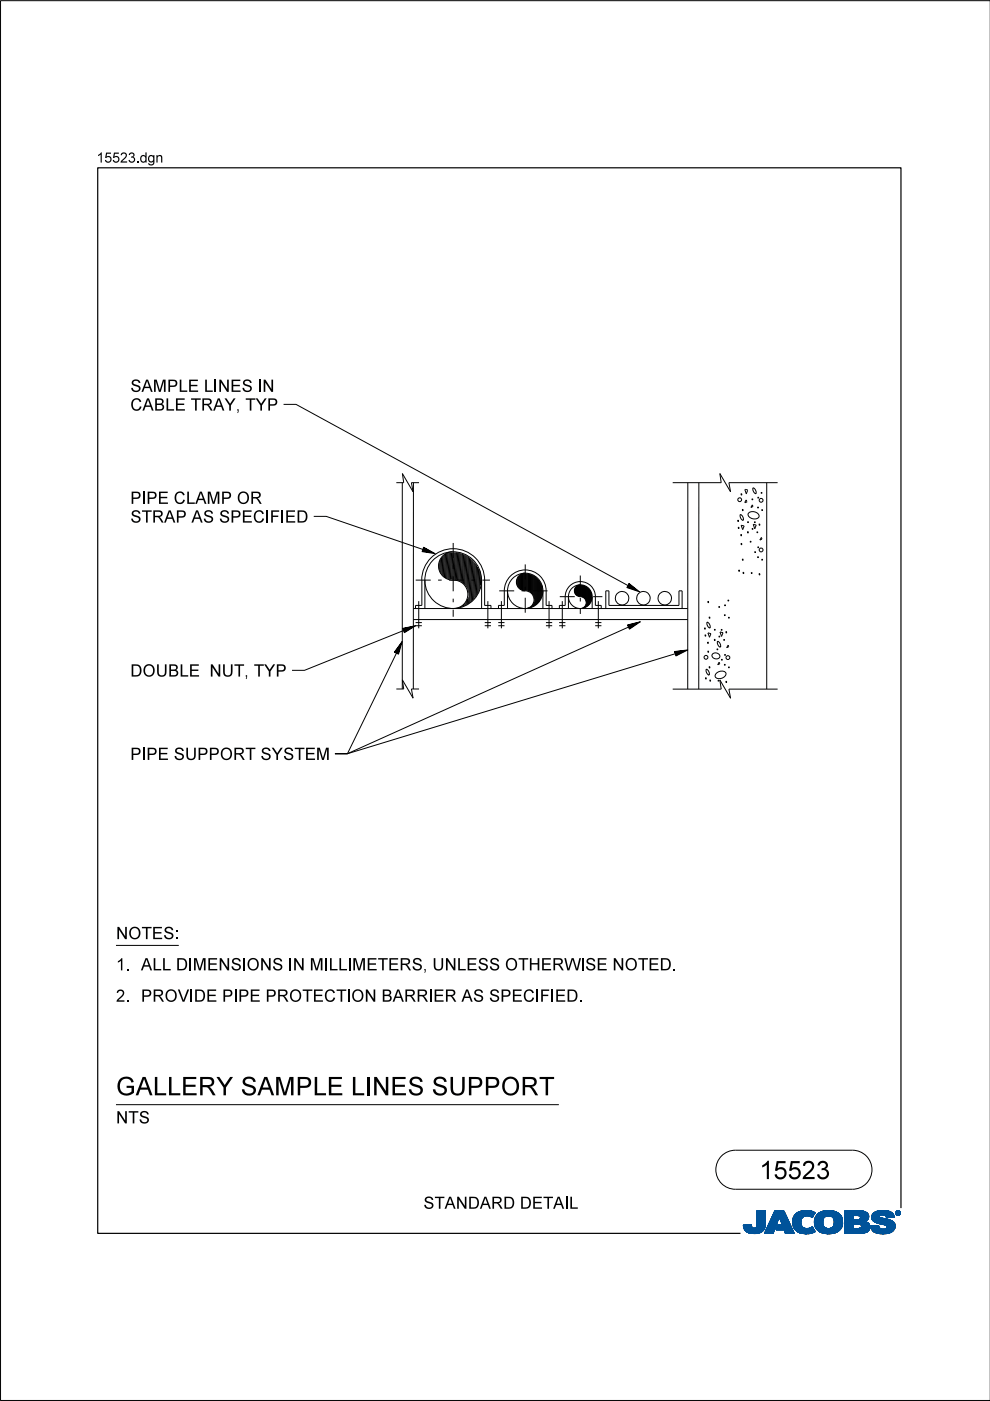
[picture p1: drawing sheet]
<svg xmlns="http://www.w3.org/2000/svg" width="210mm" height="297mm" viewBox="0 0 210 297" stroke-linecap="round" stroke-linejoin="round" font-family="sans-serif">
<defs><g id="words">
<g font-size="4">
<text x="24.6" y="232.2">GALLERY SAM</text>
<text x="62.7" y="232.2">PLE LI</text>
<text x="78.9" y="232.2">N</text>
<text x="82.8" y="232.2">ES SUPPORT</text>
<text x="161" y="250">15523</text>
</g>
<g font-size="2.6">
<text x="27.6" y="83.1">SAM</text>
<text x="35.4" y="83.1">PLE LI</text>
<text x="46.2" y="83.1">N</text>
<text x="48.8" y="83.1">ES I</text>
<text x="55.6" y="83.1">N</text>
<text x="27.6" y="87.1">CABLE TRAY,TYP</text>
<text x="27.6" y="106.8">PI</text>
<text x="31" y="106.8">PE CLAM</text>
<text x="46.8" y="106.8">P OR</text>
<text x="27.6" y="110.8">STRAP AS SPECI</text>
<text x="57.2" y="110.8">FI</text>
<text x="60.4" y="110.8">ED</text>
<text x="27.6" y="143.4">DOUBLE N</text>
<text x="47" y="143.4">UT,TYP</text>
<text x="27.6" y="161.1">PI</text>
<text x="31" y="161.1">PE SUPPORT SYSTEM</text>
<text x="24.6" y="199.1">N</text>
<text x="27.2" y="199.1">OTES:</text>
<text x="24.6" y="205.7">1. ALLDI</text>
<text x="40.9" y="205.7">M</text>
<text x="43.9" y="205.7">EN</text>
<text x="48.9" y="205.7">SI</text>
<text x="52.3" y="205.7">ON</text>
<text x="62.1" y="205.7">N</text>
<text x="65.7" y="205.7">M</text>
<text x="69.7" y="205.7">L</text>
<text x="74.7" y="205.7">M</text>
<text x="77.7" y="205.7">ETERS,UN</text>
<text x="96.9" y="205.7">LESS OTH</text>
<text x="114.7" y="205.7">ERW I</text>
<text x="124" y="205.7">SE N</text>
<text x="132.4" y="205.7">OTED.</text>
<text x="24.6" y="212.4">2. PROVI</text>
<text x="41.1" y="212.4">DE PI</text>
<text x="50.5" y="212.4">PE PROTECTI</text>
<text x="74.5" y="212.4">ON</text>
<text x="80.9" y="212.4">BARRI</text>
<text x="91.9" y="212.4">ER AS SPECI</text>
<text x="114.4" y="212.4">FI</text>
<text x="117.6" y="212.4">ED.</text>
<text x="24.6" y="238.2">N</text>
<text x="27.2" y="238.2">TS</text>
<text x="89.8" y="256.3">STAN</text>
<text x="99.2" y="256.3">DARD DETAI</text>
<text x="120.6" y="256.3">L</text>
</g>
<g font-size="2.2">
<text x="20.5" y="34.5">15523.</text>
<text x="29.6" y="34.5">dgn</text>
</g>
</g></defs>
<g fill="none" stroke="#00539a" stroke-width=".21">
<path d="M157.6 259.8h1.7M157.6 259.9h1.7M157.6 259.9l1.7 .1M157.6 260h1.8M158.1 259.7h1.2M159.3 259.7h-1.7l.1 .7M159.3 259.7h-.9M159.3 259.7l.1 .3M159.4 260l.1 .3M160.4 260l-.2 .3h2M160.5 259.6h1.8M160.5 259.6l-.1 .4"/>
<path d="M160.5 259.7h1.8M160.5 256.7v2.9M160.5 256.9h1.8M160.5 257.5h1.8M160.5 256.7h1.8v2.7M160.5 256.8h1.8M160.5 256.8l1.8 .1M160.5 256.9l1.8 .1M160.5 257h1.8M160.5 257.1h1.8M160.5 257.2h1.8M160.5 257.2l1.8 .1"/>
<path d="M160.5 257.3h1.8M160.5 257.4h1.8M160.5 257.4l1.8 .1M160.5 257.6h1.8M160.5 257.6l1.8 .1M160.5 257.7h1.8M160.5 257.8h1.8M160.5 257.9h1.8M160.5 258h1.8M160.5 258.1h1.8M160.5 258.1l1.8 .1M160.5 258.2h1.8"/>
<path d="M160.5 258.3h1.8M160.5 258.3l1.8 .1M160.5 258.4h1.8M160.5 258.5h1.8M160.5 258.5l1.8 .1M160.5 258.6h1.8M160.5 258.6l1.8 .1M160.5 258.7h1.8M160.5 258.8h1.8M160.5 258.9h1.8M160.5 259h1.8M160.5 259.1h1.8"/>
<path d="M160.5 259.2h1.8M160.5 259.3h1.8M160.5 259.8h1.8M162.2 260h-1.8M162.2 259.9v.3M162.2 259.9h-1.8M162.2 259.8h-1.7M162.3 259.4l-.1 .5M162.3 259.4v-2.7h-1.8v2.9M162.3 259.5h-1.8M162.3 259.6h-1.8M162.3 256.7l-1.8 .1"/>
<path d="M162.3 259.4h-1.8M163.7 258.1h3.1M163.7 258h3.1M163.7 257.9h3M163.8 257.8h2.9M163.8 257.7h2.9M163.8 257.7h2.8M163.9 257.6h2.7M163.9 257.5h2.7M164 257.4h2.5M164 257.3h2.5M164.1 257.2h2.3"/>
<path d="M164.1 257.1h2.3M164.1 257h2.3M164.2 257h2.1M164.2 256.9h2.1M164.2 256.8h2.1M164.3 256.7h1.9l2.2 4.8h-1.9l-.3-.8h-1.7l.4-1h1l-.7-1.7-1.3 3.5h-1.8zM164.5 260h-1.7M164.5 259.9l-1.7 .1M164.5 259.9h-1.7M164.5 259.8l-1.7 .1M164.6 259.8h-1.7M164.6 259.7l-1.7 .1"/>
<path d="M164.6 259.7h-1.7M164.6 259.6h-1.7M164.6 259.5l-1.6 .1M164.7 259.5h-1.7M164.7 259.4l-1.7 .1M164.7 259.4h-1.7M164.7 259.3l-1.6 .1M164.7 259.3h-1.6M164.8 259.2l-1.7 .1M164.8 259.2h-1.7M164.8 259.1l-1.6 .1M164.8 260h2.9"/>
<path d="M164.8 259.1h-1.6M164.8 259.9h2.9M164.8 259l-1.6 .1M164.9 259.9h2.7M164.9 259h-1.7M164.9 259.8h2.7M164.9 258.9h-1.6M164.9 258.8h-1.6M164.9 259.7h2.7M164.9 259.7l-.4 1 3.6 .1M165 258.7h-1.6M165 258.6l-1.6 .1"/>
<path d="M165 258.6h-1.6M165 258.5l-1.6 .1M165 258.5h-1.6M165.1 258.4l-1.6 .1M165.1 258.4h-1.6M165.1 258.3l-1.6 .1M165.1 258.3h-1.6M165.1 258.2l-1.5 .1M165.1 258.2h-1.5M165.2 258.1l-1.6 .1M165.2 258.1h-1.6M165.2 258l.7 1.7h-1"/>
<path d="M165.2 258l.7 1.7M165.3 258.1h1.5M165.3 258.1l1.6 .1M165.3 258.2h1.6M165.3 258.2l1.6 .1M165.3 258.3h1.6M165.4 258.3l1.6 .1M165.4 258.4h1.6M165.4 258.4l1.6 .1M165.4 258.5h1.6M165.4 258.5l1.7 .1M165.4 258.6h1.7"/>
<path d="M165.5 258.6l1.6 .1M165.5 258.7h1.6M165.5 258.8h1.7M165.5 258.9h1.7M165.6 258.9h1.6M165.6 259h1.7M165.6 259l1.7 .1M165.6 259.1h1.7M165.6 259.1l1.7 .1M165.7 259.2h1.7M165.7 259.2l1.7 .1M165.7 259.3h1.7"/>
<path d="M165.7 259.3l1.7 .1M165.7 259.4h1.7M165.8 259.4l1.7 .1M165.8 259.5h1.7M165.8 259.5l1.7 .1M165.8 259.6h1.7M166.2 256.7l2.2 4.8M166.2 256.8l-1.9-.1-2.2 4.8h1.8l1.3-3.5M168 258.9l.4 1.5M168 258.9h1.8M168 259h1.8M168 259.1h1.8"/>
<path d="M168 259.2h1.8M168 259.2l1.8 .1M168 259.3h1.8M168 259.3l1.8 .1M168.1 259.4h1.8M168.1 259.5h1.7M168.1 259.4l1.7 .1M168.1 259.5l1.8 .1M168.1 259.6h1.8M168.1 259.7h1.8M168.1 259.7l1.8 .1M168.1 259.8h1.8"/>
<path d="M168.1 259.8l1.8 .1M168.2 260h1.8M168.2 259.9h1.8M168.3 258l-.3 .9M168.9 257.3l-.6 .7M169.1 257.1h3.6M169.2 257h3.4M169.4 256.9h3.1M169.5 256.9h2.9M169.8 256.8h2.4M169.8 259.1a1.33 1.33 0 0 0 .8 1.4 1.33 1.33 0 0 0 1.5-.3l.2-.1M169.8 259.1h-1.8"/>
<path d="M169.8 259l-1.8 .1M169.9 258.8l-1.9 .1M169.9 258.8h-1.9M169.9 258.7h-1.9M169.9 258.6h-1.8M169.9 258.6l-1.9 .1M169.9 258.5l-1.8 .1M169.9 258.5h-1.8M169.9 258.4l-1.8 .1M170 258.4h-1.9M170 258.4l-.2 .7M170 258.3l-1.8 .1"/>
<path d="M170 258.3h-1.8M170 258.2l-1.8 .1M170.1 258.2h-1.9M170.1 258.1l-.1 .3M170.1 258.1l-1.9 .1M170.2 258.1h-2M170.3 258h-2.1M170.3 256.7l-1.4 .5M170.3 256.7h1.5M170.3 256.7a4 4 0 0 1 2.5 .4M170.4 258h-2.1M170.4 257.9h-2.1"/>
<path d="M170.6 257.8l-2.3 .1M170.6 257.9l-.5 .2M170.8 257.8h-2.5M171.5 256.7l-1.7 .1M171.5 256.7l.6 .1M171.7 257.8h.7M171.8 257.9h.6M171.9 258h.4M172.1 258.1h.2M172.2 258.1h.1M172.3 258h-.3M172.4 257.8h-.8"/>
<path d="M172.4 257.7l-4 .1M172.5 257.7h-4.1M172.5 257.6l-4 .1M172.5 257.6h-4M172.6 257h-3.3M172.6 257.5l-4.1 .1M172.6 257.5h-4M172.6 257.4l-4 .1M172.7 257.4h-4M172.7 259h1.8M172.7 259.2h1.8M172.7 259.3h1.8"/>
<path d="M172.7 259.3l1.8 .1M172.7 259.4h1.8M172.7 257.3l-3.9 .1M172.7 259.5h1.8M172.7 259.5l1.8 .1M172.7 259.6h1.8M172.7 259.7h1.8M172.7 258.6h1.8M172.7 257.3h-3.9M172.8 259.8h1.8M172.8 257.2l-3.9 .1M172.8 259.9h1.8"/>
<path d="M172.8 259.9l.3 .6M172.8 259.8l1.8 .1M172.8 259.9l1.8 .1M172.8 257.2h-3.9M172.8 260h1.8M172.8 257.1l-.6 1.1a1.75 1.75 0 0 0-1.6-.3M172.9 257.1l-3.9 .1M173 257.8l-.3 1.3h1.8M173 257.8h5.3M173.1 257.7h5.2M173.1 257.7h5.1M173.1 257.6h5.1"/>
<path d="M173.2 257.6h4.9M173.2 257.5h4.8M173.4 257.4h4.6M173.4 257.4h4.5M173.5 257.3h4.4M173.6 257.2l4.2 .1M173.6 257.2h4.1M173.7 257.1l4 .1M173.8 257.1h3.8M173.9 257h3.5M174 257h3.3M174.1 256.9h3.2"/>
<path d="M174.2 256.9h2.8M174.4 256.8h2.6M174.5 259h-1.8M174.5 259.2a1.15 1.15 0 0 0 1.3 1.3M174.5 259.2l-1.8-.1 .1 .8M174.5 258.9l-1.8 .1M174.5 258.9h-1.8M174.5 258.8l-1.8 .1M174.5 258.7l-1.8 .1M174.5 258.7h-1.8M174.5 258.6l-1.8 .1M174.5 258.5l-1.8 .1"/>
<path d="M174.6 258.5h-1.9M174.6 256.8h1.9M174.6 258.4l-.1 .8M174.6 258.4h-1.8M174.6 258.4l-1.9 .1M174.6 258.3l-1.8 .1M174.6 258.3h-1.8M174.7 258.2h-1.9M174.7 258.1l-.1 .3M174.8 258.1l-2 .1M174.8 258.1h-1.9M174.9 256.7a3.2 3.2 0 0 1 3.6 1.4l.1 .8-.1 1.1"/>
<path d="M174.9 258l-1.9 .1M175 258h-2M175.1 257.9l-.4 .2M175.1 257.9h-2.1M175.2 257.9h-2.2M175.5 256.7h.7M175.7 257.8l-.6 .1M175.7 257.8l.6 .1M175.7 257.8h-2.7M176 257.8h2.4M176.2 257.9h2.2M176.3 257.9l.5 .5"/>
<path d="M176.4 258h2M176.4 256.7h-1.5a2.68 2.68 0 0 0-1.9 1.1M176.5 258l2 .1M176.5 258.1h2M176.6 258.1h1.9M176.6 258.2h1.9M176.7 258.2l1.8 .1M176.7 258.3h1.8M176.7 258.3l1.9 .1M176.7 259.9h1.8M176.7 258.4h1.9M176.8 258.4l.1 .5"/>
<path d="M176.8 258.4l1.8 .1M176.8 258.5h1.8M176.8 258.6h1.8M176.9 258.8h1.7M176.9 258.8l1.8 .1M176.9 258.7h1.7M176.9 259.4h1.8M176.9 259.2l1.8 .1M176.9 259.1h1.8M176.9 259.2h1.8M176.9 258.9v.3M176.9 259.2a1.11 1.11 0 0 1-1.1 1.3"/>
<path d="M176.9 259h1.8M176.9 258.9h1.8M176.9 259.3h1.8M176.9 259.3l1.8 .1M178 257.4l-4.7 .1M178.4 257.9h-2.1l.5 .5M178.5 259.7l-1.7 .1M178.5 259.8l-1.8 .1M178.5 259.8h-1.7M178.5 260l-.2 .5M178.5 259.9l-1.8 .1M178.5 260h-1.8"/>
<path d="M178.6 259.7h-1.8M178.6 258.5l-1.8 .1M178.6 259.6h-1.8M178.6 259.5l-1.8 .1M178.6 259.5h-1.8M178.7 259.4h-1.8M179.1 259.7h1.8M179.1 259.5h5.2M179.1 256.9h4.4M179.1 257.5h5M179.1 256.8h4M179.1 256.8h3.4"/>
<path d="M179.1 257h4.5M179.1 257.1h4.7M179.1 257.1l4.7 .1M179.1 257.2h4.8M179.1 257.2l4.8 .1M179.1 257.3h4.8M179.1 257.3l4.9 .1M179.1 257.4h4.9M179.1 257.4l5 .1M179.1 257.6h5M179.1 257.6l5 .1M179.1 257.7h5"/>
<path d="M179.1 257.7l1.8 .1M179.1 257.8h1.8M179.1 257.9h1.8M179.1 258h1.8M179.1 258.1h1.8M179.1 258.2h1.8M179.1 258.3h1.8M179.1 258.4h1.8M179.1 258.5h1.8M179.1 258.5l1.8 .1M179.1 258.6h4.8M179.1 258.7h4.7"/>
<path d="M179.1 258.7h4.6M179.1 258.8h4.5M179.1 258.9h4.5M179.1 258.9h4.3M179.1 259h4.4M179.1 259l4.5 .1M179.1 259.1h4.6M179.1 259.1l4.7 .1M179.1 259.2h4.8M179.1 259.2l4.9 .1M179.1 259.3h5M179.1 259.3l5.1 .1"/>
<path d="M179.1 259.4h5.1M179.1 259.4l5.1 .1M179.1 259.5l1.8 .1M179.1 259.6h1.8M179.1 259.8h1.8M179.1 259.9h1.8M179.1 260h1.8M180.9 257.7v.9M181.8 259.5h-.9v1v-1M181.8 259.5h.2M181.8 259.5l.8 .3M182.1 257.7l2.1 .1"/>
<path d="M182.2 257.8h2M182.2 259.5l2.1 .1M182.3 258.5h1.7M182.3 258.5l-1.4 .1M182.3 257.9h1.9M182.4 257.9h1.8M182.4 257.9v.1M182.4 257.9l-.4-.2h-1.1v.9M182.4 258h1.8M182.4 258v.3M182.4 258.3l-.1 .2M182.4 259.6h1.9"/>
<path d="M182.4 258.1h1.8M182.4 258.1l1.8 .1M182.4 258.2h1.8M182.5 259.7h1.9M182.5 256.9l1.1 .1M182.5 259.7l1.9 .1M182.6 259.8h1.8M182.6 259.8v.4l-.2 .2M182.7 259.9h1.7M182.9 256.8h-3.8v4.7M183.3 256.9l-4.2-.1v4.7M183.6 257l.4 .4"/>
<path d="M183.9 259.2l.2 .2M184 258.5l-2.1 .1M184 258.5h-1.8M184 257.4l.1 .2M184.1 258.4l-.8 .6 .6 .2M184.1 258.4h-1.8M184.1 258.3l-1.7 .1M184.1 258.3h-1.7M184.1 257.6l.1 .6M184.1 258.2l-1.7 .1M184.1 259.4l.3 .5v.6M184.2 258.2l-.1 .2"/>
<path d="M184.2 258h-1.8M184.4 259.9h-1.7M184.5 260h-1.8M184.6 259.9v.2M184.6 259.9h1.7M184.6 260h1.7M184.8 258.1h1.7M184.8 258l.2 .7M184.8 258h1.7M184.8 258.3h2.5M184.8 258.3l2.8 .1M184.8 258.1l1.8 .1"/>
<path d="M184.8 258.2h2M184.8 258.4h3M184.8 258.4l3.2 .1M184.9 258.2l2.1 .1M184.9 257.6h4.6M184.9 258.5h3.4M184.9 258.5l3.6 .1M184.9 258.6h3.7M184.9 257.5h4.5M185 257.5h4.4M185 258.6l3.7 .1M185 258.7h3.9"/>
<path d="M185 258.7l.6 .4M185 257.4h4.3M185 257.4h4.4M185.1 258.7l3.9 .1M185.1 258.8h.7M185.1 257.3h4.1M185.2 258.9h.6M185.2 258.9l4.1 .1M185.3 257.2h3.9M185.3 259h4M185.3 257.1l3.8 .1M185.4 257.1h3.7"/>
<path d="M185.4 259l4 .1M185.5 257h3.5M185.5 259.1h4M185.6 259.1l3.9 .1M185.6 259.1l.5 .2M185.7 259.2h3.9M185.7 256.9h3M185.8 259.2l3.8 .1M185.8 258.9h3.4M185.9 258.8h3.2M185.9 256.8h2.7M185.9 256.8l-.8 .5-.3 .7"/>
<path d="M185.9 256.8l.7-.1a3.3 3.3 0 0 1 2.7 .6h-4.2M186 259.3h3.6M186.1 256.8h2.3M186.1 259.4h3.6M186.1 259.3l1.5 .4 .4 .2M186.3 259.8l-.5 .1M186.3 259.8l-1.7 .1M186.3 259.8v.3M186.3 259.4h3.4M186.4 257.9h-1.6M186.4 257.9l.1 .1M186.5 257.9h-1.7"/>
<path d="M186.5 257.8h-1.7M186.5 258v.1M186.5 257.8l-.1 .1M186.5 257.7h-1.6M186.5 259.4l3.2 .1M186.5 258.1l.1 .1M186.6 257.6l-1.7 .1M186.6 258.2l.4 .1M186.7 256.7h.8M186.7 259.5h3M186.8 257.6h-1.9M186.9 259.5l2.9 .1"/>
<path d="M187 258.3l1.7 .4 .9 .6M187.2 259.6h2.6M187.3 257.6h2.2M187.4 259.7h2.4M187.6 257.6l1.9 .1M187.6 259.7h2.2M187.6 257.7h2M187.7 257.7a1.07 1.07 0 0 0-1.2 .1M187.7 257.7l.1 .1M187.7 257.8h1.9M187.8 257.8h1.7M187.8 256.7h-1.3"/>
<path d="M187.8 257.8l.1 .4M187.8 257.9h1.7M187.8 257.9h1.8M187.9 258h1.7M187.9 258l1.7 .1M187.9 258.1h1.1M187.9 258.1h1.7M187.9 259.9h1.9M188 259.9l.1 .2M188 260h1.8M188.1 257h-2.6M188.2 257h.6"/>
<path d="M188.7 256.9h-2.9M189.3 257.3l.3 .8-1.7 .1M189.6 259.3l.2 .4v.6M189.8 259.9l-1.8 .1M189.8 259.8h-2.1M189.8 259.8h-1.9M189.9 257.2v.1M189.9 257.1h.1M189.9 257.2h.1M189.9 257.3h.1M189.9 257.3l.2 .3M190 257.4h.1"/>
<path d="M190 257.4l.1 .1M190 257.5h.2M190 257.2v.1M190 257.2l.2 .3M190 257.3l.2 .2M190 257.1h-.1M190 257h-.1M190.1 257h-.2M190.1 257.5l.2 .1M190.1 256.9h-.1M190.1 257.6h.6M190.2 256.8l-.1 .1"/>
<path d="M190.2 257.5l.2 .1M190.2 257.5l-.1 .1M190.2 257.6h.4M190.2 256.9h.4M190.2 256.9h.4l-.1 .3 .2 .3-.3-.3-.2 .3zM190.2 256.9v.6l.1-.3 .3 .3M190.2 257h.4M190.2 257.1h.1M190.2 257.1h.5M190.2 257.2h.5M190.2 257.2l.3 .1M190.2 257.3h.1"/>
<path d="M190.2 257.4h.1M190.2 257.4l.1 .1M190.2 256.8h-.1M190.3 257h.2v.1l-.2 .1zM190.3 257v.2M190.3 257h-.1M190.4 257.2l.2 .3M190.4 257.6h.1M190.4 256.8h-.2l-.2 .4M190.4 256.7a.5 .5 0 0 1 .5 .5 .5 .5 0 0 1-.5 .5M190.4 256.8l.4 .2v.2M190.4 256.7a.5 .5 0 0 0-.5 .5 .5 .5 0 0 0 .5 .5l-.3-.1"/>
<path d="M190.4 256.8l.3 .1 .1 .3M190.4 256.7l-.4 .2-.1 .3M190.4 256.7v.1M190.4 257.6v.1M190.4 256.7l.3 .1 .2 .4M190.4 257h-.1l.1 .2M190.4 257l.2 .1-.2 .1M190.4 257h.1M190.5 257.3h.1M190.5 257.3l.1 .1M190.5 257.2l.2 .3M190.5 257.4h.1"/>
<path d="M190.5 257.1h.2M190.5 257.4l.2 .1M190.5 257l-.1 .2M190.5 256.7h-.3M190.6 257.5h.2M190.6 256.8h.1M190.6 257.1l-.1 .1M190.7 257.1h-.1M190.7 257.1l-.2 .1M190.7 257.1l-.5-.2v.6l.1-.3M190.7 257h-.1M190.7 256.8l.1 .1"/>
<path d="M190.7 256.8h-.6M190.7 256.9h.2M190.8 257h.1M190.8 257.6h-.2M190.8 257.2v.2l-.4 .2M190.8 257.2l-.1 .3-.3 .1M190.8 257.1h.1M190.8 257.2h.1M190.9 257.4l-.2 .1M190.9 257.4h-.1M190.9 257.3l-.1 .1M190.9 257.3h-.1"/>
<path d="M190.9 257.2h.1M190.9 257.2l-.1 .3-.4 .2M190.9 257.1h-.1M157.7 260.1h1.7M157.7 260l1.7 .1M157.7 260.2h1.8M157.7 260.2l1.8 .1M157.7 260.3h1.8M157.7 260.3l1.9 .1M157.7 260.4h4.4M157.7 260.4l.4 .5M157.7 260.4l4.4 .1"/>
<path d="M157.8 260.5h4.3M157.8 260.6h4.3M157.8 260.7h4.2M157.9 260.7h4.1M157.9 260.8h4M158 260.8h3.9M158 260.9h3.9M158.1 260.9h3.3M158.1 261h3.6M158.2 261h3.5M158.3 261.1h3.2M158.4 261.2h3.1"/>
<path d="M158.5 261.2h2.9M158.6 261.3h2.7M158.7 261.4h2.4M158.8 261.4h2.1M159.1 261.5h1.6M159.5 260.3l.3 .1 .4-.1M159.7 261.5h.7M160.9 261.4h.1M161.5 260.9h.2M161.6 261.1h-3.3M162.1 260.3l-2 .1M162.2 260.2l-1.9 .1"/>
<path d="M162.2 260.2a2.25 2.25 0 0 1-2.8 1.3l-.9-.2-.4-.4M162.2 260.2h-1.9M162.2 260.1l-1.8 .1M162.2 260.1h-1.8M162.2 260l-1.8 .1M164 261.4h-1.9M164 261.3l-1.9 .1M164 261.3h-1.8M164 261.2l-1.8 .1M164 261.2h-1.8M164.1 261.1l-1.9 .1M164.1 261.1h-1.8"/>
<path d="M164.1 261l-1.8 .1M164.1 261h-1.8M164.1 260.9l-1.8 .1M164.2 260.9h-1.8M164.2 260.8l-1.8 .1M164.2 260.8h-1.8M164.2 260.7l-1.8 .1M164.2 260.7h-1.7M164.2 260.6l-1.7 .1M164.3 260.6h-1.8M164.3 260.5h-1.8M164.3 260.4l-1.7 .1"/>
<path d="M164.3 260.4h-1.7M164.3 260.3l-1.7 .1M164.4 260.3h-1.8M164.4 260.2l-1.7 .1M164.4 260.2h-1.7M164.4 260.1l-1.7 .1M164.4 260.1h-1.7M164.5 260l-1.8 .1M164.5 260.7h3.5M164.6 260.7h3.4M164.6 260.6h3.4M164.6 260.5h3.4"/>
<path d="M164.6 260.5h3.3M164.6 260.4h3.3M164.7 260.4h3.2M164.7 260.3h3.2M164.7 260.3h3.1M164.7 260.2h3.1M164.8 260.1h3M164.8 260.1h2.9M166.3 260.8h1.8M166.3 260.8l1.8 .1M166.3 260.9h1.8M166.3 260.9l1.8 .1"/>
<path d="M166.3 261h1.9M166.3 261l1.9 .1M166.4 261.1h1.8M166.4 261.1l1.8 .1M166.4 261.2h1.9M166.4 261.2l1.9 .1M166.4 261.3h1.9M166.5 261.3l1.8 .1M166.5 261.4h1.9M166.5 261.5h1.9M166.5 261.5l-.3-.8 .3 .8h1.9M168.2 260l1.9 .1"/>
<path d="M168.2 260.1h1.9M168.2 260.1l1.9 .1M168.2 260.2h2M168.3 260.2l2 .1M168.3 260.3h2.1M168.3 260.3l2.2 .1M168.3 260.4h2.5M168.4 260.4l.6 .7M168.4 260.4l4.1 .1M168.5 260.5h4M168.5 260.6h4M168.6 260.7h4"/>
<path d="M168.6 260.7l4 .1M168.7 260.8h3.9M168.7 260.8l4 .1M168.8 260.9h3.9M168.9 260.9l3.8 .1M168.9 261h3.9M169 261l3.8 .1M169 261.1h3.9M169 261.1a4.2 4.2 0 0 0 3.8 0M169.1 261.1h3.8M169.2 261.2h3.5M169.3 261.3h3.2"/>
<path d="M169.5 261.4h2.8M169.6 261.4h2.6M170 261.5h2M170.6 261.6h.4M171.5 260.4h.9M171.6 260.4h.8M171.8 261.5h-1.5M171.8 260.3h.6M172 260.3h.3M172 260.2h.3M172.1 260.2h.2M172.2 260.1h.1"/>
<path d="M172.3 260.1l.6 1M172.6 261.2l-3.3 .1M172.8 260.1h1.9M172.9 260.1l1.9 .1M172.9 260.2h1.9M172.9 260.2l2 .1M172.9 260.3h2.2M173 260.3l2.1 .1M173 260.4h2.4M173 260.4h5.3M173.1 260.5h5.2M173.1 260.5l.7 .6 .8 .4"/>
<path d="M173.1 260.6h5.2M173.2 260.6h5M173.3 260.7h4.9M173.3 260.7h4.8M173.3 260.8h4.7M173.4 260.9h4.5M173.5 260.9h4.4M173.5 261h4.3M173.6 261h4.2M173.7 261.1h4M173.8 261.1h3.8M173.8 261.2h3.7"/>
<path d="M174 261.2h3.4M174.2 261.4h2.9M174.3 261.4h2.7M175.1 261.5h1.4M175.3 261.6h.4M176.6 260.2h1.9M177 261.4l-1 .2-1.4-.1h2.2M177.3 261.3h-3.3M178.1 260.8h-4.8M178.3 260.5l-.6 .6-.7 .3M178.3 260.4h-2.2M178.4 260.3l-2.2 .1"/>
<path d="M178.4 260.3h-2l-.6 .2M178.5 260.2l-2.1 .1M178.5 260.2h-2M178.5 260.1h-1.9M178.5 260l-1.9 .1M179.1 261.5h3.4M179.1 260.1h1.8M179.1 260.1l1.8 .1M179.1 260.2h1.8M179.1 260.2l1.8 .1M179.1 260.3h1.8M179.1 260.4h1.8"/>
<path d="M182.3 260.4h2.1M182.4 260.4h2M182.4 260.4l-.6 .1M183.1 261.4l-4 .1M183.4 261.3l-4.3 .1M183.5 261.3h-4.4M183.7 261.3h-.1M183.7 261.2l-4.6 .1M183.8 261.2h-4.7M183.9 261.1l-4.8 .1M184 261.1h-4.9M184 261l-4.9 .1"/>
<path d="M184.1 261l-.8 .4-1.1 .1M184.1 261h-5M184.1 260.9l-5 .1M184.2 260.9h-5.1M184.2 260.8l-5.1 .1M184.3 260.8h-5.2M184.3 260.7l-5.2 .1M184.3 260.7h-5.2M184.4 260.6l-5.3 .1M184.4 260.6h-5.3M184.4 260.5h-5.3M184.4 260.5l-.3 .5"/>
<path d="M184.4 260.4l-5.3 .1M184.5 260l-1.8 .1M184.5 260.2l-2 .1M184.5 260.3h-2M184.5 260.1h-1.9M184.5 260.2h-1.9M184.6 260.1l.1 .3M184.6 260.1h1.7M184.6 260.1h1.8M184.6 260.1l1.8 .1M184.6 260.2h1.8M184.6 260.2l1.8 .1"/>
<path d="M184.7 260.3h1.8M184.7 260.3l1.8 .1M184.7 260.4a2.52 2.52 0 0 0 2.7 1.2M184.7 260.4h1.9M184.7 260.5h2M184.7 260.5h2.1M184.8 260.6h2.1M184.8 260.6h4.8M184.8 260.7h4.7M184.9 260.8h4.6M184.9 260.8h4.5M185 260.9h4.4"/>
<path d="M185.1 260.9h4.3M185.1 261h4.3M185.2 261.1h4M185.2 261.1h3.9M185.3 261.2h3.7M185.4 261.2h3.5M185.5 261.3h3.4M185.7 261.3h3.1M185.8 261.4h2.7M185.9 261.5h2.4M186.3 260.1a1.08 1.08 0 0 0 1.4 .5M186.4 261.5h1.6"/>
<path d="M186.6 261.6h.9M188 260.4h1.8M188 260.4l-.3 .2M188.1 260.3h1.7M188.1 260.1l-.1 .3M188.1 260.2h1.7M188.3 261.5l-.9 .1M188.9 261.3l-.6 .2M189.3 261.1h-4.1M189.4 260.9l-.5 .4M189.6 260.7h-4.8M189.7 260.6h-2"/>
<path d="M189.7 260.5h-1.9M189.7 260.5h-1.8M189.7 260.4h-1.7M189.7 260.3h-1.6M189.8 260.2h-1.7M189.8 260.3l-.4 .6M189.8 260.1h-1.7M189.8 260h-1.7"/>
<circle cx="190.4" cy="257.2" r=".51"/>
<circle cx="190.4" cy="257.2" r=".42"/>
</g>
<g fill="none" stroke="#000" stroke-width=".21">
<path d="M210 .1h-209.9v296.8h209.9M60.1 85.7h2.7l71 38.8-.3-.1v-.2l.7 .5-.9-.3 .2-.4 1.1 .9-1.4-.5 .2-.6 1.7 1.4-2-.7 .3-.8 2.2 1.8-2.7-.9 .5-.9M66.5 109.5h2.7l21.1 7.2h-.3v-.2l.7 .4-.8-.2 .1-.4 1.2 .7-1.4-.2 .1-.7 1.8 1.1-2.1-.3 .2-.9 2.5 1.4-2.8-.5 .3-.9M84 102.3h1.6l-.3-1.9 2.3 3.9-.4-2h1.6M85.3 102.3v43.8M87.7 102.3l-.1 43.8M93.1 119.5v1.3M93.2 119l.1 2.3M93.4 118.6l.1 3M93.6 118.3l.1 3.5M93.8 118.1l.1 3.9M93.9 117.9l.2 4.3"/>
<path d="M94.1 117.7l.2 4.7M94.3 117.6l.2 5M94.5 117.5l.1 5.1M94.6 117.3l.2 5.4M94.8 117.3l.2 5.5M95 117.2l.2 5.6M95.2 117.2l.2 5.6M95.4 117.2l.1 5.6M95.5 117.1l.2 5.7M95.7 117.1l.2 5.8M95.9 117.1l.2 5.8M95.9 117a3 3 0 0 0-2.9 3.3 3 3 0 0 0 3.6 2.7 3 3 0 0 1 2.6 3.1 3 3 0 0 1-2.9 2.9"/>
<path d="M96.1 117.1l.2 5.8M96.3 117.1l.1 5.8M96.4 117.1l.2 5.9M96.6 117.1l.2 5.9M96.8 117.1l.2 5.9M97 117.1l.2 6M97.2 117.2l.1 5.9M97.3 117.2l.2 6M97.5 117.3l.2 6M97.7 117.3l.2 6.2M97.9 117.4l.2 6.2M98.1 117.5l.2 6.3"/>
<path d="M98.3 117.5l.2 6.4M98.4 117.6l.2 6.6M98.6 117.7l.2 6.8M98.8 117.8l.2 7M99 117.8l.2 7.8M99.2 117.9l.3 10M99.4 118.1l.3 9.6M99.5 118.2l.4 9.5M99.7 118.4l.3 9.1M99.9 118.6l.3 8.7M100.1 118.7l.3 8.4M100.3 118.9l.2 8"/>
<path d="M100.5 119.1l.2 7.6M100.7 119.3l.2 7.3M100.9 119.5l.2 6.8M101 119.8l.2 6.1M142.6 102.3h10.3l-.3-1.9 2.3 3.9-.4-2h10.4M145.8 102.3v43.8M148.2 102.3v43.8M156.5 110.3v.3zM156.6 111.8v.3zM157 109.1a.98 .98 0 0 1 .6 1.2 .98 .98 0 0 1-.6-1.2zM157.1 113.3l.1 .3zM157.1 111.4l.7 .1-.3 .8z"/>
<path d="M157.2 115.2v.3zM157.2 104.7v.3zM157.5 118.5v.3zM157.5 108v.3zM157.9 103.8l.3 .9M158 103.8l.5 .1M158.2 106l-.3 .6M158.2 106l.1 .3M158.4 106.4l-.4 .2M158.5 103.9l-.3 .8M158.6 112.7v.3zM158.8 108.7a1.41 1.41 0 0 1 2.1 .8 1.32 1.32 0 0 1-1.3 .5 1.32 1.32 0 0 1-1-1z"/>
<path d="M159.5 107l.2 .4-.5 .2zM159.7 103.5a.98 .98 0 0 1 .6 1.2 .98 .98 0 0 1-.6-1.2zM159.7 111.2l.6 .1-.3 .8zM161 111.1v.3zM161.4 113.9l.2 .4-.5 .2zM162.6 102.3v43.8M83.6 138.3l.9 .4 .8-2.7-1.7 2.3 .8 .3 .6-2.1-1.3 1.7 .7 .2 .4-1.4-.9 1.1 .4 .2 .3-.8-.5 .6h.2l.1-.2-10.7 21.9h-2.7M85.4 133.2l.3 .9 2.4-1.4-2.7 .5 .4 .8 1.8-1.1-2.1 .4 .3 .5 1.3-.7-1.4 .2 .2 .4 .7-.4-.8 .1 .2 .2 .2-.2-21.6 8.7h-2.7M87.6 129h58.2M87.6 131.4h58.2M88.1 132.7h1.3M88.1 132h1.3"/>
<path d="M88.8 127.5v5.7M89.4 122.9a6.7 6.7 0 0 1 6.7-6.6 6.7 6.7 0 0 1 6.7 6.7v5.4h1.3v.6M89.4 123v5.4h-1.3v.6M90.1 123v6M97.7 128.6v.1M97.9 128.5v.2M98.1 128.4v.2M98.3 128.2v.3M98.4 128.1v.4M98.6 127.9v.4M98.8 127.7v.6M98.9 127.3l.1 .9"/>
<path d="M99.1 127l.1 1.1M99.3 126.6v1.4M101.2 120.2l.2 5.4M101.4 120.5l.2 4.7M101.6 120.9l.1 4M101.8 121.2l.1 2.9M102.1 123v6M102.8 132.7h1.3M102.8 132h1.3M103.4 127.5v5.7M105.6 132.7h1.4M105.6 132h1.4"/>
<path d="M105.7 129v-.6h1.2v-3.1a4.4 4.4 0 0 1 4.5-4.5 4.4 4.4 0 0 1 4.4 4.5v3.1h1.2v.6M106.3 127.5v5.7M107.6 125.3v3.7M109.6 123v.8M109.7 122.7v1.5M109.8 122.5v1.9M109.9 122.3v2.2M110 122.2v2.4M110.1 122v2.8M110.2 121.9v3M110.3 121.9v3.1M110.5 121.8v3.2"/>
<path d="M110.6 121.7v3.3M110.7 121.7v3.4M110.8 121.6v3.6M110.9 121.6v3.6M111 121.6v3.6M111.1 121.6v3.6M111.3 121.6v3.6M111.4 121.6v3.6M111.4 121.5a1.91 1.91 0 0 0-1.9 2.1 1.91 1.91 0 0 0 2.2 1.7 1.88 1.88 0 0 1 1.5 2 1.88 1.88 0 0 1-1.8 1.7M111.5 121.6v3.6M111.6 121.6v3.6M111.7 121.6v3.6"/>
<path d="M111.8 121.6v3.6M111.9 121.6v3.7M112 121.6v3.8M112.2 121.7v3.7M112.3 121.7v3.7M112.3 128.8v.1M112.4 121.7v3.8M112.4 128.7v.1M112.5 121.8v3.8M112.5 128.7v.1M112.6 121.8v3.9M112.6 128.6v.2"/>
<path d="M112.7 121.9v3.9M112.7 128.5v.2M112.8 121.9v4M112.8 128.4v.2M112.9 122v4M112.9 128.2v.4M113.1 122v4.2M113.1 128.1v.5M113.2 122v4.5M113.2 127.8v.7M113.3 122.1v4.9M113.3 127.6v.9"/>
<path d="M113.4 122.2v6.2M113.5 122.3v6M113.6 122.4v5.8M113.7 122.5v5.6M113.8 122.6v5.4M113.9 122.7v5.2M114.1 122.8v5M114.2 122.9v4.8M114.3 123.1v4.5M114.4 123.2v4.2M114.5 123.4v3.8M114.6 123.6v3.4"/>
<path d="M114.7 123.8v3M114.8 124.1v2.4M115 124.2v1.9M115.1 125.3v3.7M115.8 132.7h1.3M115.8 132h1.3M116.4 127.5v5.7M118.6 132.7h1.3M118.6 132h1.3M118.6 129v-.6h1.2a5.2 5.2 0 0 1 .6-3.8 3.2 3.2 0 0 1 3.6-1.1 3.2 3.2 0 0 1 2.2 3v1.9h1.3v.6M119.2 127.5v5.7M120.5 126.5v2.5"/>
<path d="M121.8 125v.5M121.9 124.8v1M122 124.6v1.3M122.1 124.5v1.5M122.1 124.4v1.7M122.2 124.3v1.9M122.3 124.3v1.9M122.4 124.2v2.1M122.5 124.1v2.3M122.6 124.1v2.3M122.7 124.1v2.3M122.8 124.1v2.3"/>
<path d="M122.9 124.1v2.3M123 124.1v2.3M123 124.1v2.4M123 124a1.26 1.26 0 0 0-1.2 1.2 1.26 1.26 0 0 0 1.2 1.3 1.26 1.26 0 0 1 1.3 1.3 1.26 1.26 0 0 1-1.3 1.2M123.1 124.1v2.4M123.2 124.1v2.4M123.3 124.1v2.4M123.4 124.1v2.4M123.5 124.1v2.5M123.6 124.1v2.5M123.6 128.9h.1M123.7 124.1v2.6"/>
<path d="M123.7 128.8v.1M123.8 124.2v2.5M123.8 128.8v.1M123.9 124.2v2.6M123.9 128.7v.1M123.9 124.2v2.7M124 124.3v2.6M124 128.6v.2M124.1 124.3v2.7M124.1 128.5v.3M124.2 124.3v2.8M124.2 128.4v.3"/>
<path d="M124.2 124.3v3M124.2 128.2v.5M124.3 124.4v3.3M124.3 128.1v.5M124.4 124.4v4.2M124.5 124.5v4M124.5 124.6v3.9M124.6 124.6v3.8M124.7 124.7v3.7M124.8 124.8v3.5M124.8 124.9v3.3M124.9 124.9v3.2"/>
<path d="M125 125v3.1M125.1 125.1v2.8M125.2 125.2v2.6M125.2 125.4v2.3M125.3 125.5v2M125.4 125.7v1.7M125.4 125.8v1.2M125.6 126.5v2.5M126.2 132.7h1.3M126.2 132h1.3M126.9 127.5v5.7M128.4 129v-3.7h.7v3.1h14.9v-3.1h.6v3.7"/>
<path d="M133.1 132.5l.4 .9 2.3-1.6-2.7 .7 .4 .7 1.7-1.2-2 .6 .3 .5 1.3-.8-1.4 .3 .2 .4 .7-.5-.8 .2 .2 .1 .2-.1-60.2 27.1h-2.7M143 138.1l.3 1 2.5-1.3-2.8 .3 .4 .8 1.8-.9-2.1 .2 .4 .6 1.3-.7-1.4 .2 .1 .4 .8-.4-.8 .1 .1 .1 .3-.1-70.2 21.4h-2.7M149.4 133.1l.1 .3zM149.5 134.6l.1 .3zM149.9 131.9a.98 .98 0 0 1 .6 1.2 .98 .98 0 0 1-.6-1.2zM150.1 136.1v.3zM150.1 134.2l.6 .1-.3 .8zM150.1 138l.1 .3zM150.1 127.5l.1 .3zM150.4 130.8l.1 .3zM151.1 138.7a.84 .84 0 0 1 1-.2 .84 .84 0 0 1 .4 1 .84 .84 0 0 1-1 .1 .84 .84 0 0 1-.4-.9zM151.5 135.5l.1 .3z"/>
<path d="M152.2 136a.98 .98 0 0 1 .5 1.2 .98 .98 0 0 1-.5-1.2zM152.7 134l.6 .1-.3 .8zM154 133.9v.3zM154.4 136.8l.1 .3-.4 .2zM156.7 120.9v.2zM157.6 121.3v.3zM161 121.6v.3zM84 146.1h1.6l-.3-2 2.3 3.9-.4-1.9h1.6M142.6 146.1h10.3l-.3-1.9 2.3 3.8-.4-1.9h10.4M149.6 143.7l.1 .3zM149.8 141.9a.98 .98 0 0 1 .5 1.2 .98 .98 0 0 1-.5-1.2zM150.4 141.3l.1 .3z"/>
<path d="M150.6 144.1v.3zM151.8 142.8a1.37 1.37 0 0 1 2.1-.1 1.32 1.32 0 0 1-.9 1.1 1.32 1.32 0 0 1-1.4-.4zM152.5 140.4l.1 .3-.4 .2zM154 144.4v.3zM24.6 200.4h13.3M24.6 234.2h93.9M153 245.1l1.3-.9 1.6-.3h24.8a4.1 4.1 0 0 1 4.2 4.1 4.1 4.1 0 0 1-4.2 4.1h-24.8a4.1 4.1 0 0 1-3.8-2.5 4.1 4.1 0 0 1 .9-4.5z"/>
<circle cx="156.8" cy="105.9" r=".41"/>
<circle cx="158.6" cy="110.7" r=".09"/>
<circle cx="159.1" cy="114.9" r=".09"/>
<circle cx="159.5" cy="105.9" r=".09"/>
<circle cx="159.6" cy="112.1" r=".09"/>
<circle cx="160" cy="110.7" r=".09"/>
<circle cx="160.1" cy="117.1" r=".09"/>
<circle cx="160.6" cy="112.9" r=".09"/>
<circle cx="160.7" cy="118.1" r=".09"/>
<circle cx="160.7" cy="107.6" r=".09"/>
<circle cx="160.8" cy="116" r=".09"/>
<circle cx="160.8" cy="105.5" r=".09"/>
<circle cx="161.4" cy="116.6" r=".41"/>
<circle cx="161.4" cy="106.1" r=".41"/>
<circle cx="161.5" cy="104.5" r=".09"/>
<circle cx="161.6" cy="118.7" r=".09"/>
<circle cx="161.6" cy="108.1" r=".09"/>
<circle cx="96.1" cy="123" r="6"/>
<circle cx="111.4" cy="125.3" r="3.8"/>
<circle cx="123" cy="126.5" r="2.51"/>
<circle cx="131.9" cy="126.8" r="1.43"/>
<circle cx="136.4" cy="126.8" r="1.43"/>
<circle cx="140.9" cy="126.8" r="1.43"/>
<circle cx="149.7" cy="139.4" r=".41"/>
<circle cx="151.6" cy="133.5" r=".09"/>
<circle cx="152.1" cy="137.7" r=".09"/>
<circle cx="152.5" cy="128.7" r=".09"/>
<circle cx="152.5" cy="135" r=".09"/>
<circle cx="153" cy="133.5" r=".09"/>
<circle cx="153.1" cy="139.9" r=".09"/>
<circle cx="153.5" cy="135.7" r=".09"/>
<circle cx="153.7" cy="130.4" r=".09"/>
<circle cx="153.7" cy="128.3" r=".09"/>
<circle cx="153.7" cy="138.9" r=".09"/>
<circle cx="154.3" cy="139.4" r=".41"/>
<circle cx="154.4" cy="127.3" r=".09"/>
<circle cx="154.5" cy="131" r=".09"/>
<circle cx="159.4" cy="121.5" r=".09"/>
<circle cx="152.3" cy="144.3" r=".09"/>
<circle cx="153.7" cy="141" r=".09"/>
<circle cx="154.5" cy="141.5" r=".09"/>
</g>
<path d="M96.1 115.1v15.7M111.4 119.7v10.6M88.1 123h15.8M105.8 125.3h11.3M118.7 126.5h9M123 122v8.2" fill="none" stroke="#000" stroke-width=".21" stroke-dasharray="3.2 1.6 .8 1.6" stroke-linecap="butt"/>
<path d="M191 256.1v-220.5h-170.3v225.9h136.3" fill="none" stroke="#000" stroke-width=".25"/>
<g fill="#000">
<path d="M58.2 203.3a1.01 1.01 0 0 1 1.6 .5h-.3a.54 .54 0 0 0-.7-.5 .54 .54 0 0 0-.4 .7l.5 .2a.98 .98 0 0 1 .9 .6 .99 .99 0 0 1-.9 1 .99 .99 0 0 1-1-.9h.3a.62 .62 0 0 0 .7 .6 .62 .62 0 0 0 .6-.7l-.7-.3a.73 .73 0 0 1-.7-.4 .73 .73 0 0 1 .1-.8z" fill-rule="evenodd"/>
<path d="M72 203.1h.3v2.3h1.3v.3h-1.6z" fill-rule="evenodd"/>
</g>
<use href="#words"/>
</svg>
